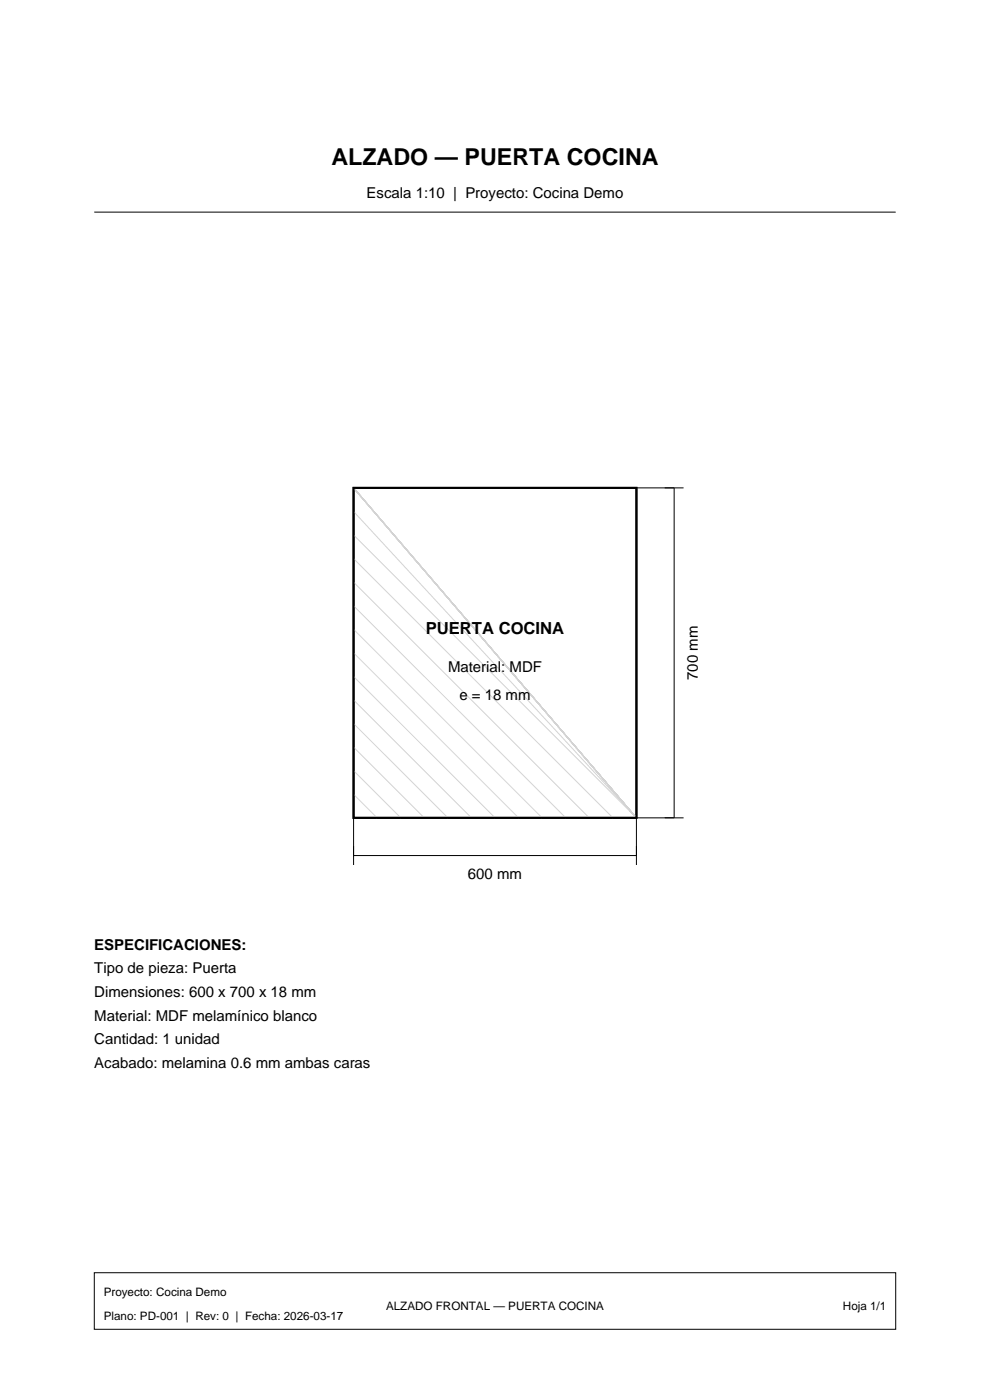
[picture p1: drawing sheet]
<svg xmlns="http://www.w3.org/2000/svg" width="210mm" height="297mm" viewBox="0 0 210 297" stroke-linecap="round" stroke-linejoin="round" font-family="sans-serif">
<defs><g id="words">
<text font-size="4.9" x="70.3" y="35">ALZADO — PUERTA COCINA</text>
<text font-size="3.5" x="90.3" y="134.5">PUERTA COCINA</text>
<g font-size="3.2">
<text x="77.8" y="42">Escala 1:10 | Proyecto: Cocina Demo</text>
<text x="95" y="142.5">Material: MDF</text>
<text x="97.5" y="148.5">e = 18 mm</text>
<text x="148" y="144.2" transform="rotate(-90 148 144.2)">700 mm</text>
<text x="99.3" y="186.5">600 mm</text>
<text x="20" y="201.5">ESPECIFICACIONES:</text>
<text x="20" y="206.5">Tipo de pieza: Puerta</text>
<text x="20" y="211.5">Dimensiones: 600 x 700 x 18 mm</text>
<text x="20" y="216.5">Material: MDF melamínico blanco</text>
<text x="20" y="221.5">Cantidad: 1 unidad</text>
<text x="20" y="226.5">Acabado: melamina 0.6 mm ambas caras</text>
</g>
<g font-size="2.5">
<text x="22" y="275">Proyecto: Cocina Demo</text>
<text x="22" y="280">Plano: PD-001 | Rev: 0 | Fecha: 2026-03-17</text>
<text x="81.9" y="278">ALZADO FRONTAL — PUERTA COCINA</text>
<text x="178.8" y="278">Hoja 1/1</text>
</g>
</g></defs>
<path d="M20 45h170M135 103.5h10M143 103.5v70M75 173.5v10M145 173.5h-10v10M75 181.5h60M20 270h170v12h-170z" fill="none" stroke="#000" stroke-width=".21"/>
<path d="M75 103.5h60v70h-60z" fill="none" stroke="#000" stroke-width=".42"/>
<g fill="none" stroke="#d3d3d3" stroke-width=".21">
<path d="M75 118.5l55 55M75 113.5l60 60M75 108.5l60 65M75 103.5l60 70M75 138.5l35 35M75 133.5l40 40M75 128.5l45 45M75 123.5l50 50M75 158.5l15 15M75 153.5l20 20M75 148.5l25 25M75 143.5l30 30"/>
<path d="M75 173.5h.1M75 168.5l5 5M75 163.5l10 10"/>
</g>
<use href="#words"/>
</svg>
